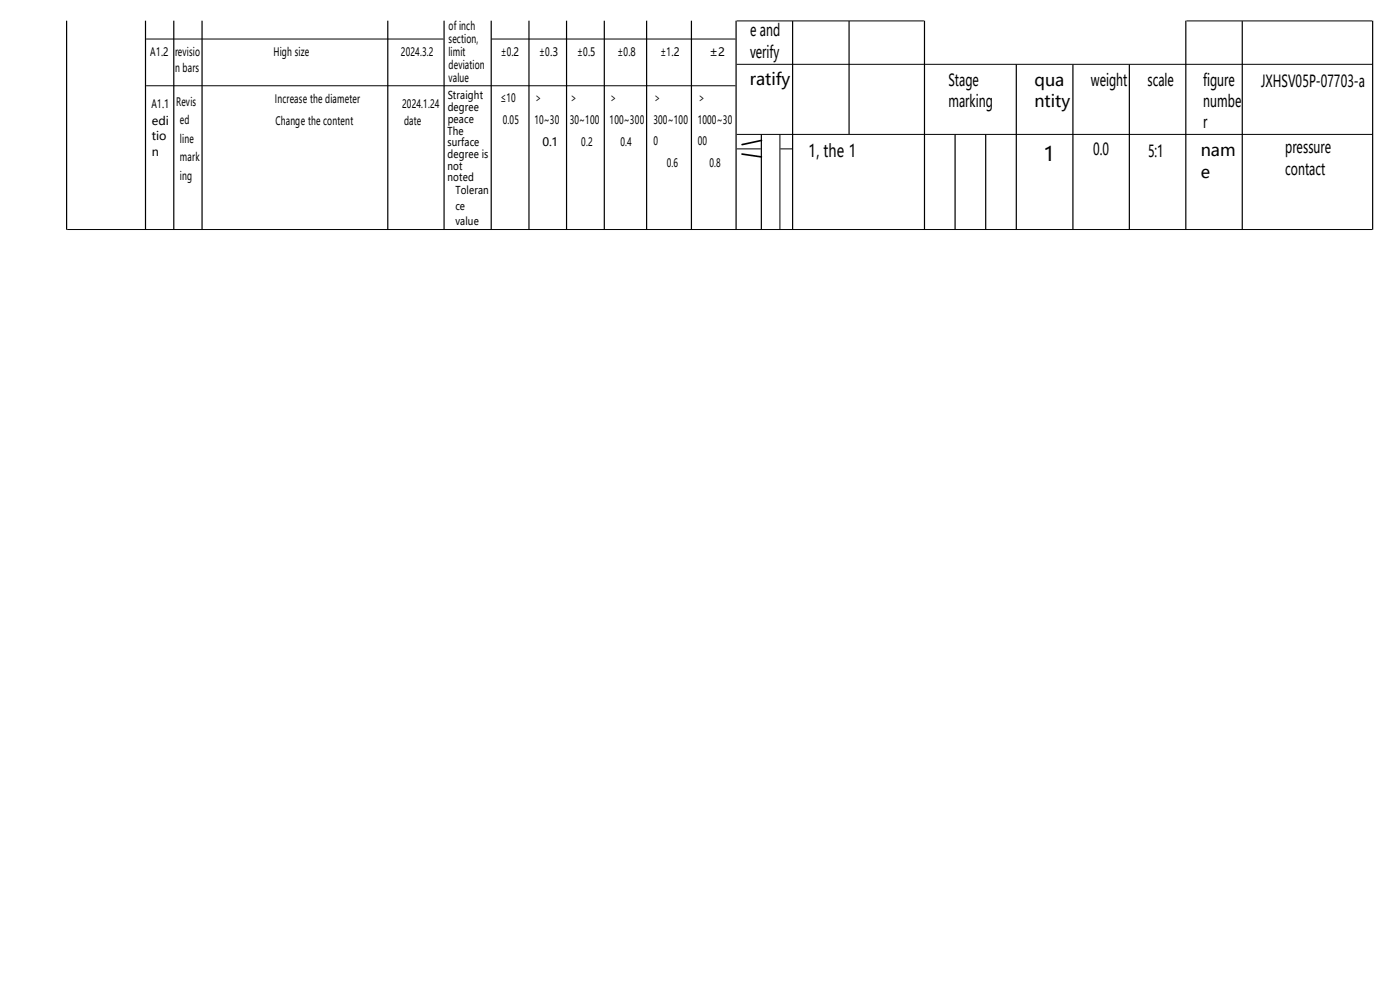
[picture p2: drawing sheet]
<svg xmlns="http://www.w3.org/2000/svg" width="297mm" height="210mm" viewBox="0 0 297 210" stroke-linecap="round" stroke-linejoin="round" font-family="sans-serif">
<defs><g id="words">
<text font-size="4.2" x="221.4" y="34.1">1</text>
<text font-size="3.7" x="171.5" y="33.3">1, the 1</text>
<g font-size="3.5">
<text x="159.1" y="7.7">e and</text>
<text x="159.1" y="12.3">verify</text>
<text x="159" y="18.1">ratify</text>
<text x="201.2" y="18.3">Stage</text>
<text x="201.2" y="22.7">marking</text>
<text x="219.5" y="18.3">qua</text>
<text x="219.5" y="22.7">ntity</text>
<text x="231.4" y="18.3">weight</text>
<text x="243.5" y="18.3">scale</text>
<text x="255.3" y="18.3">figure</text>
<text x="255.3" y="22.7">numbe</text>
<text x="267.5" y="18.4">JXHSV05P-07703-a</text>
<text x="255.3" y="27.2">r</text>
<text x="231.9" y="32.8">0.0</text>
<text x="243.5" y="33.3">5:1</text>
<text x="254.7" y="33">nam</text>
<text x="272.7" y="32.4">pressure</text>
<text x="254.7" y="37.7">e</text>
<text x="272.7" y="37.1">contact</text>
</g>
<g font-size="2.5">
<text x="31.9" y="11.9">A1.2</text>
<text x="37.1" y="12">revisio</text>
<text x="58" y="12">High size</text>
<text x="85" y="11.9">2024.3.2</text>
<text x="95.2" y="6.4">of inch</text>
<text x="95.2" y="9.1">section,</text>
<text x="95.2" y="11.8">limit</text>
<text x="106.2" y="11.9">±0.2</text>
<text x="114.4" y="11.9">±0.3</text>
<text x="122.4" y="11.9">±0.5</text>
<text x="131" y="11.9">±0.8</text>
<text x="140.1" y="11.9">±1.2</text>
<text x="150.5" y="11.9">±2</text>
<text x="37.1" y="15.3">n bars</text>
<text x="95.2" y="14.6">deviation</text>
<text x="95.2" y="17.3">value</text>
<text x="32.1" y="22.9">A1.1</text>
<text x="37.4" y="22.5">Revis</text>
<text x="58.3" y="21.8">Increase the diameter</text>
<text x="85.3" y="23">2024.1.24</text>
<text x="106.2" y="21.6">≤10</text>
<text x="113.4" y="21.6">＞</text>
<text x="120.9" y="21.6">＞</text>
<text x="129.3" y="21.6">＞</text>
<text x="138.6" y="21.6">＞</text>
<text x="148" y="21.6">＞</text>
<text x="32.2" y="26.4">edi</text>
<text x="32.2" y="29.7">tio</text>
<text x="38.2" y="26.3">ed</text>
<text x="58.4" y="26.4">Change the content</text>
<text x="85.7" y="26.4">date</text>
<text x="106.7" y="26.3">0.05</text>
<text x="113.4" y="26.2">10~30</text>
<text x="120.9" y="26.2">30~100</text>
<text x="129.3" y="26.3">100~300</text>
<text x="138.6" y="26.3">300~100</text>
<text x="148" y="26.3">1000~30</text>
<text x="32.2" y="33.1">n</text>
<text x="38.2" y="30.3">line</text>
<text x="38.2" y="34.2">mark</text>
<text x="115.1" y="30.9">0.1</text>
<text x="123.3" y="30.9">0.2</text>
<text x="131.6" y="30.9">0.4</text>
<text x="138.6" y="30.8">0</text>
<text x="141.4" y="35.5">0.6</text>
<text x="148" y="30.8">00</text>
<text x="150.5" y="35.5">0.8</text>
<text x="38.2" y="38.1">ing</text>
</g>
<g font-size="2.3">
<text x="95" y="21.1">Straight</text>
<text x="95" y="23.6">degree</text>
<text x="95" y="28.6">The</text>
<text x="95" y="26.1">peace</text>
<text x="95" y="31">surface</text>
<text x="95" y="33.5">degree is</text>
<text x="95" y="36">not</text>
<text x="95" y="38.5">noted</text>
<text x="96.6" y="41.3">Toleran</text>
<text x="96.6" y="44.5">ce</text>
<text x="96.6" y="47.7">value</text>
</g>
</g></defs>
<path d="M157.3 30.6l4.2-1 .2 .2-.1 .2-4.1 .8h-.2zM157.3 32.6l4.2 .5 .2 .2-.2 .2-4.1-.6z" fill="#000"/>
<path d="M31 8.3h63.1M31 18.2h125M104.3 8.3h51.7M156.3 4.4h39.7M156.3 13.6h134.8M251.7 4.4h39.4M156.3 28.5h134.8M156.3 31.6h5.1M165.5 28.6v20M165.5 31.6h2.5M14.3 48.7h276.8" fill="none" stroke="#000" stroke-width=".21"/>
<g fill="none" stroke="#000" stroke-width=".25">
<path d="M14.1 4.4v44.3M30.9 4.4v44.2M36.9 4.4v44.2M42.9 4.4v44.2M82.3 4.4v44.2M94.2 4.4v44.2M104.2 4.4v44.2M112.2 4.4v44.2M120.2 4.4v44.2M128.2 4.4v44.2M137.2 4.4v44.2M146.7 4.4v44.2"/>
<path d="M156.2 4.4v44.2M168.2 4.5v44.1M180.1 4.5v24M196.1 4.4v44.2M215.6 13.7v34.9M227.6 13.7v34.9M239.6 13.7v34.9M251.6 4.4v44.2M263.5 4.5v44.1M291.2 4.4v44.3M161.5 28.6v20M202.6 28.6v20"/>
<path d="M209.1 28.6v20"/>
</g>
<use href="#words"/>
</svg>
